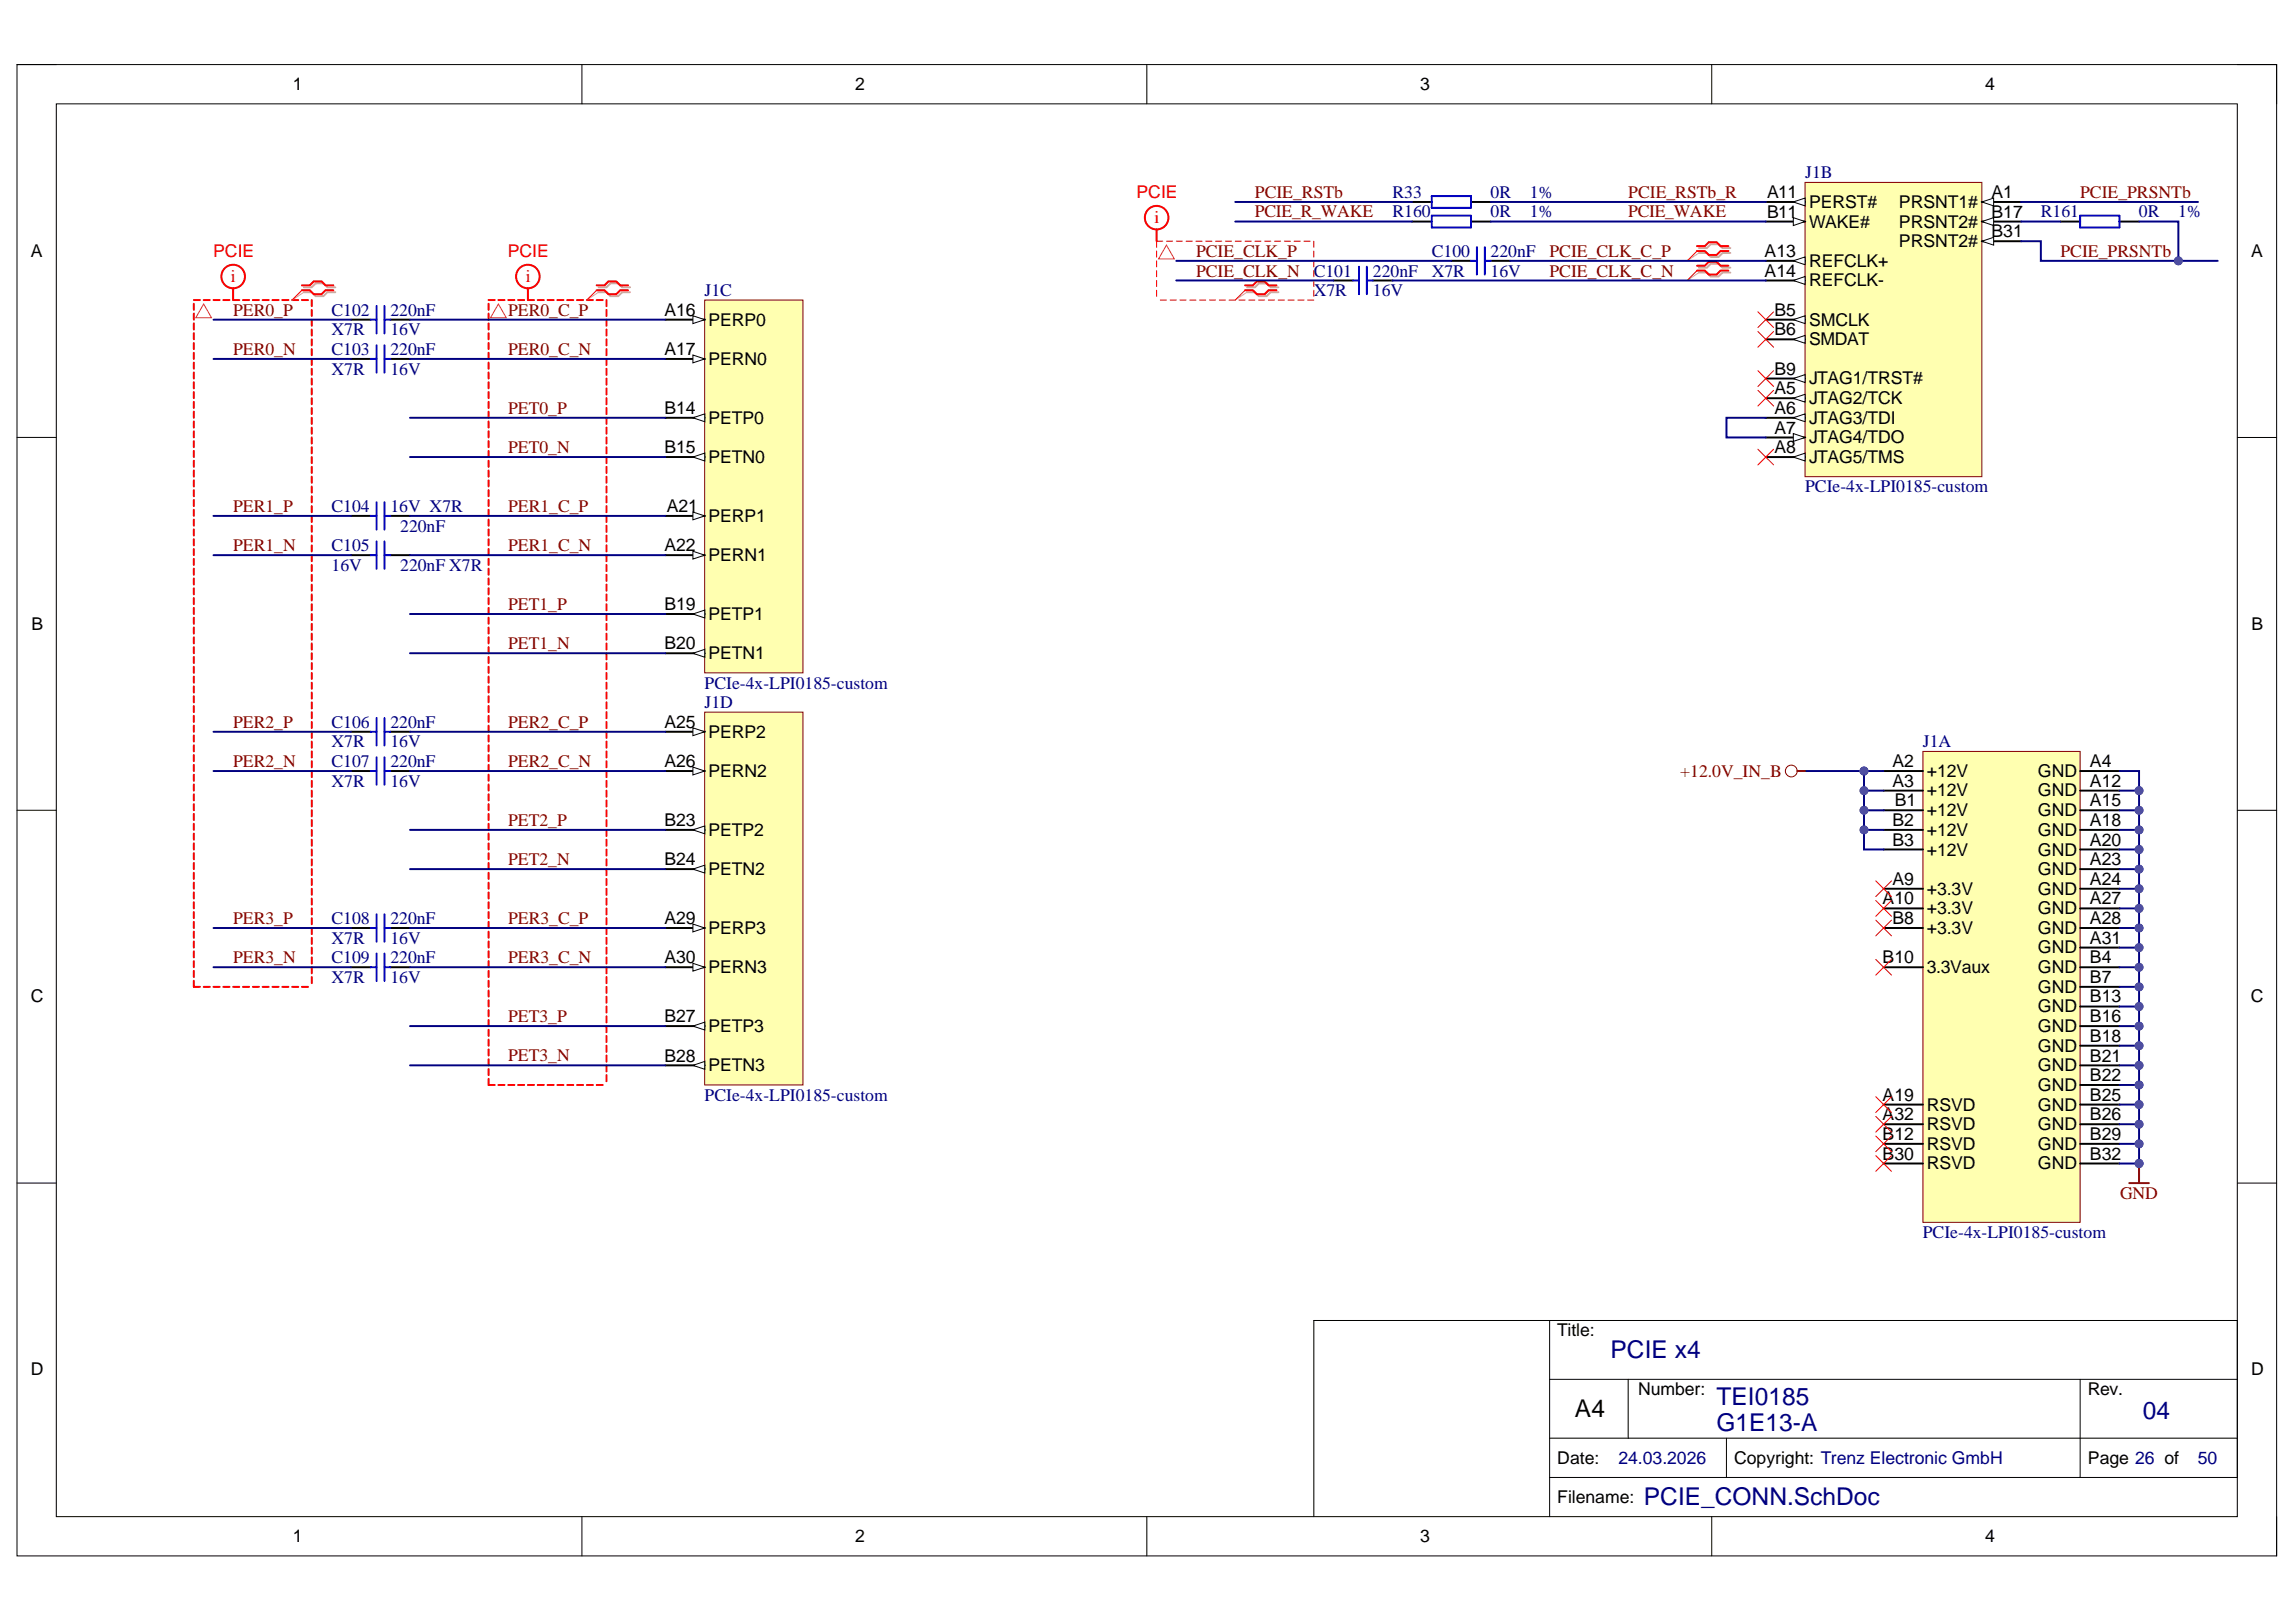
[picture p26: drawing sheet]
<svg xmlns="http://www.w3.org/2000/svg" width="297mm" height="210mm" viewBox="0 0 297 210" stroke-linecap="round" stroke-linejoin="round" font-family="sans-serif">
<defs><g id="words">
<g font-size="3.2" fill="#000080">
<text x="208.4" y="175.8">PCIE x4</text>
<text x="222.1" y="185.2">G1E13-A</text>
<text x="222.1" y="181.9">TEI0185</text>
<text x="277.2" y="183.6">04</text>
<text x="212.7" y="194.8">PCIE_CONN.SchDoc</text>
</g>
<text font-size="3.2" x="203.8" y="183.4">A4</text>
<g font-size="2.3">
<text x="37.9" y="11.7">1</text>
<text x="110.7" y="11.7">2</text>
<text x="183.8" y="11.7">3</text>
<text x="256.8" y="11.7">4</text>
<text x="228.6" y="25.7">A11</text>
<text x="228.6" y="28.2">B11</text>
<text x="234" y="26.9">PERST#</text>
<text x="234" y="29.5">WAKE#</text>
<text x="245.7" y="26.9">PRSNT1#</text>
<text x="245.7" y="29.5">PRSNT2#</text>
<text x="257.6" y="25.7">A1</text>
<text x="257.6" y="28.2">B17</text>
<text x="4" y="33.3">A</text>
<text x="228.3" y="33.3">A13</text>
<text x="228.3" y="35.8">A14</text>
<text x="234" y="34.5">REFCLK+</text>
<text x="245.7" y="32">PRSNT2#</text>
<text x="257.6" y="30.7">B31</text>
<text x="291.2" y="33.3">A</text>
<text x="86" y="40.9">A16</text>
<text x="229.6" y="40.9">B5</text>
<text x="234" y="37.1">REFCLK-</text>
<text x="86" y="45.9">A17</text>
<text x="91.7" y="42.1">PERP0</text>
<text x="91.7" y="47.2">PERN0</text>
<text x="229.6" y="43.4">B6</text>
<text x="234" y="42.1">SMCLK</text>
<text x="234" y="44.7">SMDAT</text>
<text x="86" y="53.6">B14</text>
<text x="229.6" y="51">A5</text>
<text x="229.6" y="53.6">A6</text>
<text x="229.6" y="48.5">B9</text>
<text x="234" y="52.3">JTAG2/TCK</text>
<text x="234" y="49.7">JTAG1/TRST#</text>
<text x="86" y="58.7">B15</text>
<text x="91.7" y="54.8">PETP0</text>
<text x="91.7" y="59.9">PETN0</text>
<text x="229.6" y="56.1">A7</text>
<text x="229.6" y="58.7">A8</text>
<text x="234" y="54.8">JTAG3/TDI</text>
<text x="234" y="57.4">JTAG4/TDO</text>
<text x="234" y="59.9">JTAG5/TMS</text>
<text x="86" y="71.3">A22</text>
<text x="86.2" y="66.3">A21</text>
<text x="91.7" y="67.5">PERP1</text>
<text x="91.7" y="72.6">PERN1</text>
<text x="4.1" y="81.5">B</text>
<text x="86" y="79">B19</text>
<text x="91.7" y="80.2">PETP1</text>
<text x="291.3" y="81.5">B</text>
<text x="86" y="84">B20</text>
<text x="91.7" y="85.3">PETN1</text>
<text x="86" y="94.2">A25</text>
<text x="91.7" y="95.5">PERP2</text>
<text x="86" y="99.3">A26</text>
<text x="91.7" y="100.5">PERN2</text>
<text x="244.8" y="99.3">A2</text>
<text x="244.8" y="101.8">A3</text>
<text x="249.3" y="100.5">+12V</text>
<text x="263.7" y="100.5">GND</text>
<text x="270.4" y="99.3">A4</text>
<text x="270.4" y="101.8">A12</text>
<text x="86" y="106.9">B23</text>
<text x="244.8" y="106.9">B2</text>
<text x="245.1" y="104.3">B1</text>
<text x="249.3" y="103.1">+12V</text>
<text x="249.3" y="105.6">+12V</text>
<text x="263.7" y="103.1">GND</text>
<text x="263.7" y="105.6">GND</text>
<text x="270.4" y="104.3">A15</text>
<text x="270.4" y="106.9">A18</text>
<text x="86" y="112">B24</text>
<text x="91.7" y="108.2">PETP2</text>
<text x="91.7" y="113.2">PETN2</text>
<text x="244.8" y="109.4">B3</text>
<text x="249.3" y="108.2">+12V</text>
<text x="249.3" y="110.7">+12V</text>
<text x="263.7" y="108.2">GND</text>
<text x="263.7" y="110.7">GND</text>
<text x="263.7" y="113.2">GND</text>
<text x="270.4" y="109.4">A20</text>
<text x="270.4" y="112">A23</text>
<text x="86" y="119.6">A29</text>
<text x="243.6" y="117.1">A10</text>
<text x="244.8" y="114.5">A9</text>
<text x="244.8" y="119.6">B8</text>
<text x="249.3" y="115.8">+3.3V</text>
<text x="249.3" y="118.3">+3.3V</text>
<text x="263.7" y="115.8">GND</text>
<text x="263.7" y="118.3">GND</text>
<text x="270.4" y="114.5">A24</text>
<text x="270.4" y="117.1">A27</text>
<text x="270.4" y="119.6">A28</text>
<text x="86" y="124.7">A30</text>
<text x="91.7" y="120.9">PERP3</text>
<text x="91.7" y="125.9">PERN3</text>
<text x="243.6" y="124.7">B10</text>
<text x="249.3" y="120.9">+3.3V</text>
<text x="249.3" y="125.9">3.3Vaux</text>
<text x="263.7" y="125.9">GND</text>
<text x="263.7" y="120.9">GND</text>
<text x="263.7" y="123.4">GND</text>
<text x="270.4" y="124.7">B4</text>
<text x="270.4" y="122.1">A31</text>
<text x="4" y="129.7">C</text>
<text x="263.7" y="128.5">GND</text>
<text x="263.7" y="131">GND</text>
<text x="270.4" y="127.2">B7</text>
<text x="270.4" y="129.7">B13</text>
<text x="291.2" y="129.7">C</text>
<text x="86" y="132.3">B27</text>
<text x="86" y="137.4">B28</text>
<text x="91.7" y="133.6">PETP3</text>
<text x="263.7" y="133.6">GND</text>
<text x="263.7" y="136.1">GND</text>
<text x="270.4" y="132.3">B16</text>
<text x="270.4" y="134.8">B18</text>
<text x="270.4" y="137.4">B21</text>
<text x="91.7" y="138.6">PETN3</text>
<text x="243.6" y="142.4">A19</text>
<text x="249.3" y="143.7">RSVD</text>
<text x="263.7" y="138.6">GND</text>
<text x="263.7" y="141.2">GND</text>
<text x="263.7" y="143.7">GND</text>
<text x="270.4" y="139.9">B22</text>
<text x="270.4" y="142.4">B25</text>
<text x="243.6" y="147.5">B12</text>
<text x="243.6" y="145">A32</text>
<text x="249.3" y="148.8">RSVD</text>
<text x="249.3" y="146.2">RSVD</text>
<text x="263.7" y="146.2">GND</text>
<text x="263.7" y="148.8">GND</text>
<text x="270.4" y="145">B26</text>
<text x="270.4" y="147.5">B29</text>
<text x="243.6" y="150.1">B30</text>
<text x="249.3" y="151.3">RSVD</text>
<text x="263.7" y="151.3">GND</text>
<text x="270.4" y="150.1">B32</text>
<text x="201.5" y="172.9">Title:</text>
<text x="4" y="178">D</text>
<text x="291.2" y="178">D</text>
<text x="211.9" y="180.5">Number:</text>
<text x="270.1" y="180.5">Rev.</text>
<text x="201.5" y="189.4">Date:</text>
<text x="224.4" y="189.4">Copyright: Trenz Electronic GmbH</text>
<text x="270.1" y="189.4">Page 26 of</text>
<text x="201.5" y="194.5">Filename:</text>
<text x="37.9" y="199.6">1</text>
<text x="110.7" y="199.6">2</text>
<text x="183.8" y="199.6">3</text>
<text x="256.8" y="199.6">4</text>
</g>
<g font-size="2.3" fill="#000080">
<text x="233.5" y="23.1">J1B</text>
<text x="180.2" y="25.6">R33</text>
<text x="180.2" y="28.1">R160</text>
<text x="192.8" y="25.6">0R</text>
<text x="192.8" y="28.1">0R</text>
<text x="197.9" y="25.6">1%</text>
<text x="197.9" y="28.1">1%</text>
<text x="264" y="28.1">R161</text>
<text x="276.7" y="28.1">0R</text>
<text x="281.8" y="28.1">1%</text>
<text x="170" y="35.8">C101</text>
<text x="177.6" y="35.8">220nF</text>
<text x="185.2" y="35.8">X7R</text>
<text x="185.2" y="33.2">C100</text>
<text x="192.8" y="35.8">16V</text>
<text x="192.8" y="33.2">220nF</text>
<text x="42.9" y="40.9">C102</text>
<text x="50.5" y="40.9">220nF</text>
<text x="91.2" y="38.3">J1C</text>
<text x="170" y="38.3">X7R</text>
<text x="177.6" y="38.3">16V</text>
<text x="42.9" y="45.9">C103</text>
<text x="42.9" y="43.4">X7R</text>
<text x="50.5" y="45.9">220nF</text>
<text x="50.5" y="43.4">16V</text>
<text x="42.9" y="48.5">X7R</text>
<text x="50.5" y="48.5">16V</text>
<text x="233.5" y="63.7">PCIe-4x-LPI0185-custom</text>
<text x="42.9" y="71.3">C105</text>
<text x="42.9" y="66.3">C104</text>
<text x="50.5" y="66.3">16V X7R</text>
<text x="51.8" y="68.8">220nF</text>
<text x="42.9" y="73.9">16V</text>
<text x="51.8" y="73.9">220nF X7R</text>
<text x="91.2" y="89.1">PCIe-4x-LPI0185-custom</text>
<text x="42.9" y="94.2">C106</text>
<text x="50.5" y="94.2">220nF</text>
<text x="91.2" y="91.7">J1D</text>
<text x="42.9" y="101.8">X7R</text>
<text x="42.9" y="99.3">C107</text>
<text x="42.9" y="96.7">X7R</text>
<text x="50.5" y="101.8">16V</text>
<text x="50.5" y="99.3">220nF</text>
<text x="50.5" y="96.7">16V</text>
<text x="248.8" y="96.7">J1A</text>
<text x="42.9" y="119.6">C108</text>
<text x="50.5" y="119.6">220nF</text>
<text x="42.9" y="124.7">C109</text>
<text x="42.9" y="122.1">X7R</text>
<text x="50.5" y="124.7">220nF</text>
<text x="50.5" y="122.1">16V</text>
<text x="42.9" y="127.2">X7R</text>
<text x="50.5" y="127.2">16V</text>
<text x="91.2" y="142.4">PCIe-4x-LPI0185-custom</text>
<text x="248.8" y="160.2">PCIe-4x-LPI0185-custom</text>
<text x="209.4" y="189.4">24.03.2026</text>
<text x="284.3" y="189.4">50</text>
</g>
<g font-size="2.3" fill="#f00">
<text x="147" y="25.7">PCIE</text>
<text x="149.4" y="28.9">i</text>
<text x="27.6" y="33.3">PCIE</text>
<text x="65.7" y="33.3">PCIE</text>
<text x="29.9" y="36.6">i</text>
<text x="68" y="36.6">i</text>
</g>
<g font-size="2.3" fill="#800000">
<text x="162.3" y="25.6">PCIE_RSTb</text>
<text x="162.3" y="28.1">PCIE_R_WAKE</text>
<text x="210.7" y="25.6">PCIE_RSTb_R</text>
<text x="210.7" y="28.1">PCIE_WAKE</text>
<text x="269.1" y="25.6">PCIE_PRSNTb</text>
<text x="154.7" y="33.2">PCIE_CLK_P</text>
<text x="154.7" y="35.8">PCIE_CLK_N</text>
<text x="200.5" y="33.2">PCIE_CLK_C_P</text>
<text x="200.5" y="35.8">PCIE_CLK_C_N</text>
<text x="266.6" y="33.2">PCIE_PRSNTb</text>
<text x="30.2" y="40.9">PER0_P</text>
<text x="65.7" y="40.9">PER0_C_P</text>
<text x="30.2" y="45.9">PER0_N</text>
<text x="65.7" y="45.9">PER0_C_N</text>
<text x="65.7" y="53.5">PET0_P</text>
<text x="65.7" y="58.6">PET0_N</text>
<text x="30.2" y="66.3">PER1_P</text>
<text x="30.2" y="71.3">PER1_N</text>
<text x="65.7" y="66.3">PER1_C_P</text>
<text x="65.7" y="71.3">PER1_C_N</text>
<text x="65.7" y="78.9">PET1_P</text>
<text x="65.7" y="84">PET1_N</text>
<text x="30.2" y="94.2">PER2_P</text>
<text x="65.7" y="94.2">PER2_C_P</text>
<text x="30.2" y="99.3">PER2_N</text>
<text x="65.7" y="99.3">PER2_C_N</text>
<text x="217.4" y="100.5">+12.0V_IN_B</text>
<text x="65.7" y="106.9">PET2_P</text>
<text x="65.7" y="111.9">PET2_N</text>
<text x="30.2" y="119.6">PER3_P</text>
<text x="65.7" y="119.6">PER3_C_P</text>
<text x="30.2" y="124.7">PER3_N</text>
<text x="65.7" y="124.7">PER3_C_N</text>
<text x="65.7" y="132.3">PET3_P</text>
<text x="65.7" y="137.3">PET3_N</text>
<text x="274.3" y="155.1">GND</text>
</g>
</g></defs>
<path d="M2.2 8.4h292.3v193h-292.3z" fill="none" stroke="#000" stroke-width=".13"/>
<path d="M7.3 13.4h282.1v182.9h-282.1z" fill-rule="evenodd" fill="#fff"/>
<g fill="none" stroke="#000" stroke-width=".13">
<path d="M2.2 8.4h5.1M7.3 13.4h282.1v182.9h-282.1zM75.3 8.4v5M148.4 8.4v5M221.4 8.4v5M289.4 8.4h5.1v5M2.2 56.6h5.1M289.4 56.6h5.1M2.2 104.9h5.1M289.4 104.9h5.1M2.2 153.1h5.1M289.4 153.1h5.1"/>
<path d="M200.5 170.9v25.4M200.5 178.5h88.9M210.6 178.5v7.6M269.1 178.5v12.7M75.3 196.3v5.1M148.4 196.3v5.1M200.5 191.2h88.9v-20.3h-119.4v25.4M200.5 186.1h88.9M221.4 196.3v5.1M223.4 186.1v5.1M294.5 196.3v5.1"/>
</g>
<path d="M275.5 153.1h2.5M276.7 150.6v2.5" fill="none" stroke="#800000" stroke-width=".25"/>
<circle cx="276.7" cy="150.6" r=".51" fill="#4c4c94"/>
<circle cx="276.7" cy="150.6" r=".51" fill="none" stroke="#4c4c94" stroke-width=".13"/>
<g fill="none" stroke="#000" stroke-width=".25">
<path d="M172.5 36.3h2.6M177.6 36.3h2.5M182.7 26.1h2.5M187.8 33.8h2.5M190.3 26.1h2.6M192.9 33.8h2.5M45.4 46.4h2.6M45.4 41.4h2.6M50.5 46.4h2.5M50.5 41.4h2.5M45.4 71.8h2.6M45.4 66.8h2.6"/>
<path d="M50.5 71.8h2.5M50.5 66.8h2.5M45.4 99.8h2.6M45.4 94.7h2.6M50.5 99.8h2.5M50.5 94.7h2.5M45.4 125.2h2.6M45.4 120.1h2.6M50.5 125.2h2.5M50.5 120.1h2.5"/>
</g>
<g fill="none" stroke="#00f" stroke-width=".25">
<path d="M48.7 39.6v3.5M49.7 39.6v3.5M175.1 36.3h.7M175.8 34.5v3.6M176.8 34.5v3.6M176.8 36.3h.8M185.2 25.4h5.1v1.5h-5.1zM190.3 33.8h.8M191.1 32v3.5M192.1 32v3.5M192.1 33.8h.8M48 46.4h.7"/>
<path d="M48 41.4h.7M48.7 44.7v3.5M49.7 44.7v3.5M49.7 46.4h.8M49.7 41.4h.8M48 71.8h.7M48 66.8h.7M48.7 65v3.5M48.7 70.1v3.5M49.7 65v3.5M49.7 70.1v3.5M49.7 71.8h.8"/>
<path d="M49.7 66.8h.8M48 99.8h.7M48 94.7h.7M48.7 92.9v3.6M48.7 98v3.6M49.7 92.9v3.6M49.7 98v3.6M49.7 99.8h.8M49.7 94.7h.8M48.7 118.3v3.6M49.7 118.3v3.6M48 125.2h.7"/>
<path d="M48 120.1h.7M48.7 123.4v3.5M49.7 123.4v3.5M49.7 125.2h.8M49.7 120.1h.8"/>
</g>
<g fill="none" stroke="#f00" stroke-width=".25">
<path d="M25.1 39.3v.8M25.1 38.8h.8M26.4 38.8h.7M27.6 38.8h.8M28.9 38.8h.8M30.2 37.3v1.5h.8M31.4 38.8h.8M32.7 38.8h.8M34 38.8h.8M35.2 38.8h.8M36.5 38.8h.8M37.8 38.8h.8"/>
<path d="M39.1 38.8h.8M40.3 38.8v.8M25.1 40.6v.8M25.1 41.8v.8M25.1 43.1v.8M25.1 44.4v.8M25.1 45.7v.7M25.1 46.9v.8M25.1 48.2v.8M25.1 49.5v.8M25.1 50.7v.8M25.1 52v.8"/>
<path d="M25.1 53.3v.8M25.1 54.5v.8M25.1 55.8v.8M25.1 57.1v.8M25.1 58.4v.7M25.1 59.6v.8M40.3 40.1v.8M40.3 41.4v.8M40.3 42.6v.8M40.3 43.9v.8M40.3 45.2v.8M40.3 46.4v.8"/>
<path d="M40.3 47.7v.8M40.3 49v.8M40.3 50.3v.8M40.3 51.5v.8M40.3 52.8v.8M40.3 54.1v.8M40.3 55.3v.8M40.3 56.6v.8M40.3 57.9v.8M40.3 59.1v.8M25.1 60.9v.8M25.1 62.2v.8"/>
<path d="M25.1 63.4v.8M25.1 64.7v.8M25.1 66v.8M25.1 67.2v.8M25.1 68.5v.8M25.1 69.8v.8M25.1 71v.8M25.1 72.3v.8M25.1 73.6v.8M25.1 74.9v.8M25.1 76.1v.8M25.1 77.4v.8"/>
<path d="M25.1 78.7v.8M25.1 79.9v.8M40.3 60.4v.8M40.3 61.7v.8M40.3 63v.7M40.3 64.2v.8M40.3 65.5v.8M40.3 66.8v.8M40.3 68v.8M40.3 69.3v.8M40.3 70.6v.8M40.3 71.8v.8"/>
<path d="M40.3 73.1v.8M40.3 74.4v.8M40.3 75.7v.7M40.3 76.9v.8M40.3 78.2v.8M40.3 79.5v.8M25.1 81.2v.8M25.1 82.5v.8M25.1 83.7v.8M25.1 85v.8M25.1 86.3v.8M25.1 87.6v.7"/>
<path d="M25.1 88.8v.8M25.1 90.1v.8M25.1 91.4v.8M25.1 92.6v.8M25.1 93.9v.8M25.1 95.2v.8M25.1 96.4v.8M25.1 97.7v.8M25.1 99v.8M40.3 80.7v.8M40.3 82v.8M40.3 83.3v.8"/>
<path d="M40.3 84.5v.8M40.3 85.8v.8M40.3 87.1v.8M40.3 88.3v.8M40.3 89.6v.8M40.3 90.9v.8M40.3 92.2v.7M40.3 93.4v.8M40.3 94.7v.8M40.3 96v.8M40.3 97.2v.8M40.3 98.5v.8"/>
<path d="M40.3 99.8v.8M25.1 100.3v.7M25.1 101.5v.8M25.1 102.8v.8M25.1 104.1v.8M25.1 105.3v.8M25.1 106.6v.8M25.1 107.9v.8M25.1 109.1v.8M25.1 110.4v.8M25.1 111.7v.8M25.1 112.9v.8"/>
<path d="M25.1 114.2v.8M25.1 115.5v.8M25.1 116.8v.8M25.1 118v.8M25.1 119.3v.8M40.3 101v.8M40.3 102.3v.8M40.3 103.6v.8M40.3 104.9v.7M40.3 106.1v.8M40.3 107.4v.8M40.3 108.7v.8"/>
<path d="M40.3 109.9v.8M40.3 111.2v.8M40.3 112.5v.8M40.3 113.7v.8M40.3 115v.8M40.3 116.3v.8M40.3 117.6v.7M40.3 118.8v.8M25.1 120.6v.8M25.1 121.8v.8M25.1 123.1v.8M25.1 124.4v.8"/>
<path d="M25.1 125.6v.8M25.1 126.9v.8h.8M26.4 127.7h.7M27.6 127.7h.8M28.9 127.7h.8M30.2 127.7h.8M31.4 127.7h.8M32.7 127.7h.8M34 127.7h.8M35.2 127.7h.8M36.5 127.7h.8M37.8 127.7h.8"/>
<path d="M39.1 127.7h.8M40.3 120.1v.8M40.3 121.4v.8M40.3 122.6v.8M40.3 123.9v.8M40.3 125.2v.8M40.3 126.4v.8"/>
<circle cx="30.2" cy="35.8" r="1.52"/>
</g>
<path d="M26.4 39.3l1 1.8h-2.1z" fill="none" stroke="#f33" stroke-width=".13"/>
<path d="M248.8 97.2h20.3v61h-20.3z" fill-rule="evenodd" fill="#ffffb0"/>
<path d="M248.8 97.2h20.3v61h-20.3z" fill="none" stroke="#800000" stroke-width=".13"/>
<g fill="none" stroke="#000" stroke-width=".25">
<path d="M243.7 99.8h5.1M269.1 99.8h5.1M243.7 102.3h5.1M243.7 115h5.1M243.7 117.6h5.1M243.7 104.9h5.1M243.7 107.4h5.1M243.7 109.9h5.1M269.1 102.3h5.1M269.1 115h5.1M269.1 117.6h5.1M269.1 104.9h5.1"/>
<path d="M269.1 107.4h5.1M269.1 109.9h5.1M269.1 112.5h5.1M243.7 125.2h5.1M243.7 120.1h5.1M269.1 125.2h5.1M269.1 127.7h5.1M269.1 120.1h5.1M269.1 130.3h5.1M269.1 132.8h5.1M269.1 135.3h5.1M269.1 137.9h5.1"/>
<path d="M269.1 122.6h5.1M243.7 148h5.1M243.7 142.9h5.1M243.7 145.5h5.1M243.7 150.6h5.1M269.1 148h5.1M269.1 140.4h5.1M269.1 142.9h5.1M269.1 145.5h5.1M269.1 150.6h5.1"/>
</g>
<path d="M233.5 23.6h22.9v38.1h-22.9z" fill-rule="evenodd" fill="#ffffb0"/>
<path d="M233.5 23.6h22.9v38.1h-22.9z" fill="none" stroke="#800000" stroke-width=".13"/>
<path d="M256.4 26.1h5.1" fill="none" stroke="#000" stroke-width=".25"/>
<path d="M256.4 26.1l1.5-.5v1z" fill="#f8fcff"/>
<path d="M256.4 26.1l1.5-.5v1z" fill="none" stroke="#000" stroke-width=".13"/>
<path d="M228.4 26.1h5.1" fill="none" stroke="#000" stroke-width=".25"/>
<path d="M232 26.1l1.5-.5v1z" fill="#f8fcff"/>
<path d="M232 26.1l1.5-.5v1z" fill="none" stroke="#000" stroke-width=".13"/>
<path d="M228.4 41.4h5.1" fill="none" stroke="#000" stroke-width=".25"/>
<path d="M232 41.4l1.5-.5v1z" fill="#f8fcff"/>
<path d="M232 41.4l1.5-.5v1z" fill="none" stroke="#000" stroke-width=".13"/>
<path d="M228.4 43.9h5.1" fill="none" stroke="#000" stroke-width=".25"/>
<path d="M232 43.9l1.5-.5v1z" fill="#f8fcff"/>
<path d="M232 43.9l1.5-.5v1z" fill="none" stroke="#000" stroke-width=".13"/>
<path d="M228.4 28.7h5.1" fill="none" stroke="#000" stroke-width=".25"/>
<path d="M232 28.2l1.5 .5-1.5 .5z" fill="#f8fcff"/>
<path d="M232 28.2l1.5 .5-1.5 .5z" fill="none" stroke="#000" stroke-width=".13"/>
<path d="M256.4 28.7h5.1" fill="none" stroke="#000" stroke-width=".25"/>
<path d="M256.4 28.7l1.5-.5v1z" fill="#f8fcff"/>
<path d="M256.4 28.7l1.5-.5v1z" fill="none" stroke="#000" stroke-width=".13"/>
<path d="M256.4 31.2h5.1" fill="none" stroke="#000" stroke-width=".25"/>
<path d="M256.4 31.2l1.5-.5v1z" fill="#f8fcff"/>
<path d="M256.4 31.2l1.5-.5v1z" fill="none" stroke="#000" stroke-width=".13"/>
<path d="M228.4 33.8h5.1" fill="none" stroke="#000" stroke-width=".25"/>
<path d="M232 33.8l1.5-.6v1.1z" fill="#f8fcff"/>
<path d="M232 33.8l1.5-.6v1.1z" fill="none" stroke="#000" stroke-width=".13"/>
<path d="M228.4 36.3h5.1" fill="none" stroke="#000" stroke-width=".25"/>
<path d="M232 36.3l1.5-.5v1z" fill="#f8fcff"/>
<path d="M232 36.3l1.5-.5v1z" fill="none" stroke="#000" stroke-width=".13"/>
<path d="M228.4 51.5h5.1" fill="none" stroke="#000" stroke-width=".25"/>
<path d="M232 51.5l1.5-.5v1z" fill="#f8fcff"/>
<path d="M232 51.5l1.5-.5v1z" fill="none" stroke="#000" stroke-width=".13"/>
<path d="M228.4 54.1h5.1" fill="none" stroke="#000" stroke-width=".25"/>
<path d="M232 54.1l1.5-.5v1z" fill="#f8fcff"/>
<path d="M232 54.1l1.5-.5v1z" fill="none" stroke="#000" stroke-width=".13"/>
<path d="M228.4 56.6h5.1" fill="none" stroke="#000" stroke-width=".25"/>
<path d="M232 56.1l1.5 .5-1.5 .5z" fill="#f8fcff"/>
<path d="M232 56.1l1.5 .5-1.5 .5z" fill="none" stroke="#000" stroke-width=".13"/>
<path d="M228.4 59.1h5.1" fill="none" stroke="#000" stroke-width=".25"/>
<path d="M232 59.1l1.5-.5v1.1z" fill="#f8fcff"/>
<path d="M232 59.1l1.5-.5v1.1z" fill="none" stroke="#000" stroke-width=".13"/>
<path d="M228.4 49h5.1" fill="none" stroke="#000" stroke-width=".25"/>
<path d="M232 49l1.5-.5v1z" fill="#f8fcff"/>
<path d="M232 49l1.5-.5v1z" fill="none" stroke="#000" stroke-width=".13"/>
<path d="M91.2 38.8h12.7v48.3h-12.7z" fill-rule="evenodd" fill="#ffffb0"/>
<path d="M91.2 38.8h12.7v48.3h-12.7z" fill="none" stroke="#800000" stroke-width=".13"/>
<path d="M86.1 54.1h5.1" fill="none" stroke="#000" stroke-width=".25"/>
<path d="M89.6 54.1l1.6-.5v1z" fill="#f8fcff"/>
<path d="M89.6 54.1l1.6-.5v1z" fill="none" stroke="#000" stroke-width=".13"/>
<path d="M86.1 59.1h5.1" fill="none" stroke="#000" stroke-width=".25"/>
<path d="M89.6 59.1l1.6-.5v1.1z" fill="#f8fcff"/>
<path d="M89.6 59.1l1.6-.5v1.1z" fill="none" stroke="#000" stroke-width=".13"/>
<path d="M86.1 79.5h5.1" fill="none" stroke="#000" stroke-width=".25"/>
<path d="M89.6 79.5l1.6-.5v1z" fill="#f8fcff"/>
<path d="M89.6 79.5l1.6-.5v1z" fill="none" stroke="#000" stroke-width=".13"/>
<path d="M86.1 84.5h5.1" fill="none" stroke="#000" stroke-width=".25"/>
<path d="M89.6 84.5l1.6-.5v1z" fill="#f8fcff"/>
<path d="M89.6 84.5l1.6-.5v1z" fill="none" stroke="#000" stroke-width=".13"/>
<path d="M86.1 41.4h5.1" fill="none" stroke="#000" stroke-width=".25"/>
<path d="M89.6 40.9l1.6 .5-1.6 .5z" fill="#f8fcff"/>
<path d="M89.6 40.9l1.6 .5-1.6 .5z" fill="none" stroke="#000" stroke-width=".13"/>
<path d="M86.1 46.5h5.1" fill="none" stroke="#000" stroke-width=".25"/>
<path d="M89.6 45.9l1.6 .6-1.6 .5z" fill="#f8fcff"/>
<path d="M89.6 45.9l1.6 .6-1.6 .5z" fill="none" stroke="#000" stroke-width=".13"/>
<path d="M86.1 66.8h5.1" fill="none" stroke="#000" stroke-width=".25"/>
<path d="M89.6 66.3l1.6 .5-1.6 .5z" fill="#f8fcff"/>
<path d="M89.6 66.3l1.6 .5-1.6 .5z" fill="none" stroke="#000" stroke-width=".13"/>
<path d="M86.1 71.8h5.1" fill="none" stroke="#000" stroke-width=".25"/>
<path d="M89.6 71.3l1.6 .5-1.6 .5z" fill="#f8fcff"/>
<path d="M89.6 71.3l1.6 .5-1.6 .5z" fill="none" stroke="#000" stroke-width=".13"/>
<path d="M91.2 92.2h12.7v48.2h-12.7z" fill-rule="evenodd" fill="#ffffb0"/>
<path d="M91.2 92.2h12.7v48.2h-12.7z" fill="none" stroke="#800000" stroke-width=".13"/>
<path d="M86.1 107.4h5.1" fill="none" stroke="#000" stroke-width=".25"/>
<path d="M89.6 107.4l1.6-.5v1z" fill="#f8fcff"/>
<path d="M89.6 107.4l1.6-.5v1z" fill="none" stroke="#000" stroke-width=".13"/>
<path d="M86.1 112.5h5.1" fill="none" stroke="#000" stroke-width=".25"/>
<path d="M89.6 112.5l1.6-.5v1z" fill="#f8fcff"/>
<path d="M89.6 112.5l1.6-.5v1z" fill="none" stroke="#000" stroke-width=".13"/>
<path d="M86.1 132.8h5.1" fill="none" stroke="#000" stroke-width=".25"/>
<path d="M89.6 132.8l1.6-.5v1z" fill="#f8fcff"/>
<path d="M89.6 132.8l1.6-.5v1z" fill="none" stroke="#000" stroke-width=".13"/>
<path d="M86.1 137.9h5.1" fill="none" stroke="#000" stroke-width=".25"/>
<path d="M89.6 137.9l1.6-.5v1z" fill="#f8fcff"/>
<path d="M89.6 137.9l1.6-.5v1z" fill="none" stroke="#000" stroke-width=".13"/>
<path d="M86.1 94.7h5.1" fill="none" stroke="#000" stroke-width=".25"/>
<path d="M89.6 94.2l1.6 .5-1.6 .5z" fill="#f8fcff"/>
<path d="M89.6 94.2l1.6 .5-1.6 .5z" fill="none" stroke="#000" stroke-width=".13"/>
<path d="M86.1 99.8h5.1" fill="none" stroke="#000" stroke-width=".25"/>
<path d="M89.6 99.3l1.6 .5-1.6 .5z" fill="#f8fcff"/>
<path d="M89.6 99.3l1.6 .5-1.6 .5z" fill="none" stroke="#000" stroke-width=".13"/>
<path d="M86.1 120.1h5.1" fill="none" stroke="#000" stroke-width=".25"/>
<path d="M89.6 119.6l1.6 .5-1.6 .5z" fill="#f8fcff"/>
<path d="M89.6 119.6l1.6 .5-1.6 .5z" fill="none" stroke="#000" stroke-width=".13"/>
<path d="M86.1 125.2h5.1" fill="none" stroke="#000" stroke-width=".25"/>
<path d="M89.6 124.7l1.6 .5-1.6 .5z" fill="#f8fcff"/>
<path d="M89.6 124.7l1.6 .5-1.6 .5z" fill="none" stroke="#000" stroke-width=".13"/>
<g fill="none" stroke="#f00" stroke-width=".13">
<path d="M39.1 37.6l-1.3 1.2M77.2 37.6l-1.3 1.2M149.6 32.5v.8M149.6 33.8v.7M149.6 35v.8M149.6 36.3v.8M149.6 37.6v.8M150.1 38.8h.8M150.4 31.2h-.8v.8M150.9 31.2h.8M151.4 38.8h.8M152.2 31.2h.8"/>
<path d="M152.7 38.8h.7M153.4 31.2h.8M153.9 38.8h.8M154.7 31.2h.8M155.2 38.8h.8M156 31.2h.8M156.5 38.8h.8M157.3 31.2h.8M157.7 38.8h.8M158.5 31.2h.8M159.8 31.2h.8M160.3 38.8h.8"/>
<path d="M161.1 31.2h.8M161.1 37.6l-1.3 1.2h-.8M161.6 38.8h.7M162.3 31.2h.8M162.8 38.8h.8M163.6 31.2h.8M164.1 38.8h.8M164.9 31.2h.8M165.4 38.8h.8M166.2 31.2h.8M166.6 38.8h.8M167.4 31.2h.8"/>
<path d="M167.9 38.8h.8M168.7 31.2h.8M169.2 38.8h.8M170 31.2v.8M170 32.5v.8M170 33.8v.7M170 35v.8M170 36.3v.8M170 37.6v.8M219.5 35l-1.2 1.3M219.5 32.5l-1.2 1.3M227.4 48l2.1 2"/>
<path d="M227.4 58.1l2.1 2.1M227.4 50.5l2.1 2M227.4 40.4l2.1 2M227.4 42.9l2.1 2M229.5 48l-2.1 2M229.5 58.1l-2.1 2.1M229.5 50.5l-2.1 2M229.5 40.4l-2.1 2M229.5 42.9l-2.1 2M242.7 119.1l2 2M242.7 116.5l2 2.1M242.7 114l2 2"/>
<path d="M244.7 119.1l-2 2M244.7 116.5l-2 2.1M244.7 114l-2 2M242.7 124.2l2 2M244.7 124.2l-2 2M242.7 149.5l2 2.1M242.7 147l2 2M242.7 144.5l2 2M242.7 141.9l2 2.1M244.7 149.5l-2 2.1M244.7 147l-2 2M244.7 144.5l-2 2"/>
<path d="M244.7 141.9l-2 2.1"/>
</g>
<g fill="none" stroke="#f00" stroke-width=".25">
<path d="M39.1 36.9h1l.5-.5h1l.5 .5h1M39.1 37.6h1l.5 .5h1l.5-.5h1M63.2 39.3v.8M63.2 38.8h.8M64.5 38.8h.8M65.7 38.8h.8M67 38.8h.8M68.3 37.3v1.5h.8M69.6 38.8h.8M70.8 38.8h.8M72.1 38.8h.8M73.4 38.8h.8"/>
<path d="M74.6 38.8h.8M75.9 38.8h.8M77.2 36.9h1l.5-.5h1l.5 .5h1.1M77.2 37.6h1l.5 .5h1l.5-.5h1.1M77.2 38.8h.8M78.5 38.8v.8M149.6 29.7v1.5M161.1 36.9h1l.5-.5h1l.5 .5h1M161.1 37.6h1l.5 .5h1l.5-.5h1M219.5 34.4h1.1l.5-.5h1l.5 .5h1M219.5 35h1.1l.5 .5h1l.5-.5h1M219.5 31.9h1.1l.5-.6h1l.5 .6h1"/>
<path d="M219.5 32.5h1.1l.5 .5h1l.5-.5h1M63.2 40.6v.8M63.2 41.8v.8M63.2 43.1v.8M63.2 44.4v.8M63.2 45.7v.7M63.2 46.9v.8M63.2 48.2v.8M63.2 49.5v.8M63.2 50.7v.8M63.2 52v.8M63.2 53.3v.8"/>
<path d="M63.2 54.5v.8M63.2 55.8v.8M63.2 57.1v.8M63.2 58.4v.7M63.2 59.6v.8M78.5 40.1v.8M78.5 41.4v.8M78.5 42.6v.8M78.5 43.9v.8M78.5 45.2v.8M78.5 46.4v.8M78.5 47.7v.8"/>
<path d="M78.5 49v.8M78.5 50.3v.8M78.5 51.5v.8M78.5 52.8v.8M78.5 54.1v.8M78.5 55.3v.8M78.5 56.6v.8M78.5 57.9v.8M78.5 59.1v.8M63.2 60.9v.8M63.2 62.2v.8M63.2 63.4v.8"/>
<path d="M63.2 64.7v.8M63.2 66v.8M63.2 67.2v.8M63.2 68.5v.8M63.2 69.8v.8M63.2 71v.8M63.2 72.3v.8M63.2 73.6v.8M63.2 74.9v.8M63.2 76.1v.8M63.2 77.4v.8M63.2 78.7v.8"/>
<path d="M63.2 79.9v.8M78.5 60.4v.8M78.5 61.7v.8M78.5 63v.7M78.5 64.2v.8M78.5 65.5v.8M78.5 66.8v.8M78.5 68v.8M78.5 69.3v.8M78.5 70.6v.8M78.5 71.8v.8M78.5 73.1v.8"/>
<path d="M78.5 74.4v.8M78.5 75.7v.7M78.5 76.9v.8M78.5 78.2v.8M78.5 79.5v.8M63.2 81.2v.8M63.2 82.5v.8M63.2 83.7v.8M63.2 85v.8M63.2 86.3v.8M63.2 87.6v.7M63.2 88.8v.8"/>
<path d="M63.2 90.1v.8M63.2 91.4v.8M63.2 92.6v.8M63.2 93.9v.8M63.2 95.2v.8M63.2 96.4v.8M63.2 97.7v.8M63.2 99v.8M78.5 80.7v.8M78.5 82v.8M78.5 83.3v.8M78.5 84.5v.8"/>
<path d="M78.5 85.8v.8M78.5 87.1v.8M78.5 88.3v.8M78.5 89.6v.8M78.5 90.9v.8M78.5 92.2v.7M78.5 93.4v.8M78.5 94.7v.8M78.5 96v.8M78.5 97.2v.8M78.5 98.5v.8M78.5 99.8v.8"/>
<path d="M63.2 100.3v.7M63.2 101.5v.8M63.2 102.8v.8M63.2 104.1v.8M63.2 105.3v.8M63.2 106.6v.8M63.2 107.9v.8M63.2 109.1v.8M63.2 110.4v.8M63.2 111.7v.8M63.2 112.9v.8M63.2 114.2v.8"/>
<path d="M63.2 115.5v.8M63.2 116.8v.8M63.2 118v.8M63.2 119.3v.8M78.5 101v.8M78.5 102.3v.8M78.5 103.6v.8M78.5 104.9v.7M78.5 106.1v.8M78.5 107.4v.8M78.5 108.7v.8M78.5 109.9v.8"/>
<path d="M78.5 111.2v.8M78.5 112.5v.8M78.5 113.7v.8M78.5 115v.8M78.5 116.3v.8M78.5 117.6v.7M78.5 118.8v.8M63.2 120.6v.8M63.2 121.8v.8M63.2 123.1v.8M63.2 124.4v.8M63.2 125.6v.8"/>
<path d="M63.2 126.9v.8M63.2 128.2v.8M63.2 129.5v.8M63.2 130.7v.8M63.2 132v.8M63.2 133.3v.8M63.2 134.5v.8M63.2 135.8v.8M63.2 137.1v.8M63.2 138.3v.8M63.2 139.6v.8h.8M78.5 120.1v.8"/>
<path d="M78.5 121.4v.8M78.5 122.6v.8M78.5 123.9v.8M78.5 125.2v.8M78.5 126.4v.8M78.5 127.7v.8M78.5 129v.8M78.5 130.3v.7M78.5 131.5v.8M78.5 132.8v.8M78.5 134.1v.8M78.5 135.3v.8"/>
<path d="M78.5 136.6v.8M78.5 137.9v.8M78.5 139.1v.8M64.5 140.4h.8M65.7 140.4h.8M67 140.4h.8M68.3 140.4h.8M69.6 140.4h.8M70.8 140.4h.8M72.1 140.4h.8M73.4 140.4h.8M74.6 140.4h.8"/>
<path d="M75.9 140.4h.8M77.2 140.4h.8"/>
<circle cx="68.3" cy="35.8" r="1.52"/>
<circle cx="149.6" cy="28.2" r="1.52"/>
</g>
<path d="M64.5 39.3l1 1.8h-2zM150.9 31.7l1 1.8h-2z" fill="none" stroke="#f33" stroke-width=".13"/>
<path d="M182.7 28.7h2.5M190.3 28.7h2.6M266.6 28.7h2.5M274.2 28.7h2.5" fill="none" stroke="#000" stroke-width=".25"/>
<path d="M185.2 27.9h5.1v1.5h-5.1zM269.1 27.9h5.1v1.5h-5.1z" fill="none" stroke="#00f" stroke-width=".25"/>
<path d="M39.3 37.2h1l.5-.5h1.1l.5 .5h1M39.3 37.8h1l.5 .5h1.1l.5-.5h1M77.4 37.2h1.1l.5-.5h1l.5 .5h1M77.4 37.8h1.1l.5 .5h1l.5-.5h1M161.3 37.2h1l.6-.5h1l.5 .5h1M161.3 37.8h1l.6 .5h1l.5-.5h1M219.8 34.6h1l.5-.5h1l.5 .5h1.1M219.8 35.3h1l.5 .5h1l.5-.5h1.1M219.8 32.1h1l.5-.5h1l.5 .5h1.1M219.8 32.7h1l.5 .5h1l.5-.5h1.1" fill="none" stroke="#d0a3a3" stroke-width=".25"/>
<path d="M39.3 37.8l-1.5 1M77.4 37.8l-1.5 1M161.3 37.8l-1.5 1M219.8 35.3l-1.5 1M219.8 32.7l-1.5 1.1" fill="none" stroke="#d0a3a3" stroke-width=".13"/>
<g fill="none" stroke="#000080" stroke-width=".25">
<path d="M152.2 36.3h20.3M159.8 26.1h22.9M192.9 26.1h35.5M261.5 26.1h22.9M27.6 41.4h17.8M27.6 46.4h17.8M53 41.4h33.1M53 46.4h33.1M53 54.1h33.1M53 59.1h33.1M228.4 54.1h-5v2.5h5M53 66.8h33.1"/>
<path d="M53 71.8h33.1M53 79.5h33.1M53 84.5h33.1M233.5 99.8h7.7"/>
</g>
<circle cx="241.2" cy="99.8" r=".51" fill="#4c4c94"/>
<circle cx="241.2" cy="99.8" r=".51" fill="none" stroke="#4c4c94" stroke-width=".13"/>
<g fill="none" stroke="#000080" stroke-width=".25">
<path d="M180.1 36.3h48.3M192.9 28.7h35.5M195.4 33.8h33M27.6 66.8h17.8M27.6 71.8h17.8M27.6 94.7h17.8M27.6 99.8h17.8M53 94.7h33.1M53 99.8h33.1M241.2 99.8h2.5M53 107.4h33.1M53 112.5h33.1"/>
<path d="M27.6 120.1h17.8M27.6 125.2h17.8M53 120.1h33.1M53 125.2h33.1M53 132.8h33.1M53 137.9h33.1"/>
</g>
<circle cx="241.2" cy="99.8" r=".51" fill="#4c4c94"/>
<circle cx="241.2" cy="99.8" r=".51" fill="none" stroke="#4c4c94" stroke-width=".13"/>
<path d="M241.2 102.3h2.5" fill="none" stroke="#000080" stroke-width=".25"/>
<circle cx="241.1" cy="102.3" r=".51" fill="#4c4c94"/>
<circle cx="241.1" cy="102.3" r=".51" fill="none" stroke="#4c4c94" stroke-width=".13"/>
<path d="M241.2 104.9h2.5" fill="none" stroke="#000080" stroke-width=".25"/>
<circle cx="241.1" cy="104.9" r=".51" fill="#4c4c94"/>
<circle cx="241.1" cy="104.9" r=".51" fill="none" stroke="#4c4c94" stroke-width=".13"/>
<path d="M241.2 107.4h2.5" fill="none" stroke="#000080" stroke-width=".25"/>
<circle cx="241.1" cy="107.4" r=".51" fill="#4c4c94"/>
<circle cx="241.1" cy="107.4" r=".51" fill="none" stroke="#4c4c94" stroke-width=".13"/>
<path d="M274.2 125.2h2.5" fill="none" stroke="#000080" stroke-width=".25"/>
<circle cx="276.7" cy="125.2" r=".51" fill="#4c4c94"/>
<circle cx="276.7" cy="125.2" r=".51" fill="none" stroke="#4c4c94" stroke-width=".13"/>
<path d="M274.2 127.7h2.5" fill="none" stroke="#000080" stroke-width=".25"/>
<circle cx="276.7" cy="127.7" r=".51" fill="#4c4c94"/>
<circle cx="276.7" cy="127.7" r=".51" fill="none" stroke="#4c4c94" stroke-width=".13"/>
<path d="M274.2 130.3h2.5" fill="none" stroke="#000080" stroke-width=".25"/>
<circle cx="276.7" cy="130.3" r=".51" fill="#4c4c94"/>
<circle cx="276.7" cy="130.3" r=".51" fill="none" stroke="#4c4c94" stroke-width=".13"/>
<path d="M274.2 132.8h2.5" fill="none" stroke="#000080" stroke-width=".25"/>
<circle cx="276.7" cy="132.8" r=".51" fill="#4c4c94"/>
<circle cx="276.7" cy="132.8" r=".51" fill="none" stroke="#4c4c94" stroke-width=".13"/>
<path d="M274.2 135.3h2.5" fill="none" stroke="#000080" stroke-width=".25"/>
<circle cx="276.7" cy="135.3" r=".51" fill="#4c4c94"/>
<circle cx="276.7" cy="135.3" r=".51" fill="none" stroke="#4c4c94" stroke-width=".13"/>
<path d="M274.2 137.9h2.5" fill="none" stroke="#000080" stroke-width=".25"/>
<circle cx="276.7" cy="137.9" r=".51" fill="#4c4c94"/>
<circle cx="276.7" cy="137.9" r=".51" fill="none" stroke="#4c4c94" stroke-width=".13"/>
<path d="M274.2 140.4h2.5" fill="none" stroke="#000080" stroke-width=".25"/>
<circle cx="276.7" cy="140.4" r=".51" fill="#4c4c94"/>
<circle cx="276.7" cy="140.4" r=".51" fill="none" stroke="#4c4c94" stroke-width=".13"/>
<path d="M274.2 142.9h2.5" fill="none" stroke="#000080" stroke-width=".25"/>
<circle cx="276.7" cy="142.9" r=".51" fill="#4c4c94"/>
<circle cx="276.7" cy="142.9" r=".51" fill="none" stroke="#4c4c94" stroke-width=".13"/>
<path d="M274.2 145.5h2.5" fill="none" stroke="#000080" stroke-width=".25"/>
<circle cx="276.7" cy="145.5" r=".51" fill="#4c4c94"/>
<circle cx="276.7" cy="145.5" r=".51" fill="none" stroke="#4c4c94" stroke-width=".13"/>
<path d="M274.2 148h2.5" fill="none" stroke="#000080" stroke-width=".25"/>
<circle cx="276.7" cy="148" r=".51" fill="#4c4c94"/>
<circle cx="276.7" cy="148" r=".51" fill="none" stroke="#4c4c94" stroke-width=".13"/>
<path d="M274.2 150.6h2.5" fill="none" stroke="#000080" stroke-width=".25"/>
<circle cx="276.7" cy="150.6" r=".51" fill="#4c4c94"/>
<circle cx="276.7" cy="150.6" r=".51" fill="none" stroke="#4c4c94" stroke-width=".13"/>
<path d="M274.2 102.3h2.5" fill="none" stroke="#000080" stroke-width=".25"/>
<circle cx="276.7" cy="102.3" r=".51" fill="#4c4c94"/>
<circle cx="276.7" cy="102.3" r=".51" fill="none" stroke="#4c4c94" stroke-width=".13"/>
<path d="M274.2 104.9h2.5" fill="none" stroke="#000080" stroke-width=".25"/>
<circle cx="276.7" cy="104.9" r=".51" fill="#4c4c94"/>
<circle cx="276.7" cy="104.9" r=".51" fill="none" stroke="#4c4c94" stroke-width=".13"/>
<path d="M274.2 107.4h2.5" fill="none" stroke="#000080" stroke-width=".25"/>
<circle cx="276.7" cy="107.4" r=".51" fill="#4c4c94"/>
<circle cx="276.7" cy="107.4" r=".51" fill="none" stroke="#4c4c94" stroke-width=".13"/>
<path d="M274.2 109.9h2.5" fill="none" stroke="#000080" stroke-width=".25"/>
<circle cx="276.7" cy="109.9" r=".51" fill="#4c4c94"/>
<circle cx="276.7" cy="109.9" r=".51" fill="none" stroke="#4c4c94" stroke-width=".13"/>
<path d="M274.2 112.5h2.5" fill="none" stroke="#000080" stroke-width=".25"/>
<circle cx="276.7" cy="112.5" r=".51" fill="#4c4c94"/>
<circle cx="276.7" cy="112.5" r=".51" fill="none" stroke="#4c4c94" stroke-width=".13"/>
<path d="M274.2 115h2.5" fill="none" stroke="#000080" stroke-width=".25"/>
<circle cx="276.7" cy="115" r=".51" fill="#4c4c94"/>
<circle cx="276.7" cy="115" r=".51" fill="none" stroke="#4c4c94" stroke-width=".13"/>
<path d="M274.2 117.6h2.5" fill="none" stroke="#000080" stroke-width=".25"/>
<circle cx="276.7" cy="117.6" r=".51" fill="#4c4c94"/>
<circle cx="276.7" cy="117.6" r=".51" fill="none" stroke="#4c4c94" stroke-width=".13"/>
<path d="M274.2 120.1h2.5" fill="none" stroke="#000080" stroke-width=".25"/>
<circle cx="276.7" cy="120.1" r=".51" fill="#4c4c94"/>
<circle cx="276.7" cy="120.1" r=".51" fill="none" stroke="#4c4c94" stroke-width=".13"/>
<path d="M274.2 122.6h2.5" fill="none" stroke="#000080" stroke-width=".25"/>
<circle cx="276.7" cy="122.6" r=".51" fill="#4c4c94"/>
<circle cx="276.7" cy="122.6" r=".51" fill="none" stroke="#4c4c94" stroke-width=".13"/>
<path d="M241.2 99.8v10.1h2.5" fill="none" stroke="#000080" stroke-width=".25"/>
<circle cx="241.2" cy="99.8" r=".51" fill="#4c4c94"/>
<circle cx="241.2" cy="99.8" r=".51" fill="none" stroke="#4c4c94" stroke-width=".13"/>
<circle cx="241.1" cy="102.3" r=".51" fill="#4c4c94"/>
<circle cx="241.1" cy="102.3" r=".51" fill="none" stroke="#4c4c94" stroke-width=".13"/>
<circle cx="241.1" cy="104.9" r=".51" fill="#4c4c94"/>
<circle cx="241.1" cy="104.9" r=".51" fill="none" stroke="#4c4c94" stroke-width=".13"/>
<circle cx="241.1" cy="107.4" r=".51" fill="#4c4c94"/>
<circle cx="241.1" cy="107.4" r=".51" fill="none" stroke="#4c4c94" stroke-width=".13"/>
<path d="M274.2 99.8h2.5v50.8" fill="none" stroke="#000080" stroke-width=".25"/>
<circle cx="276.7" cy="150.6" r=".51" fill="#4c4c94"/>
<circle cx="276.7" cy="150.6" r=".51" fill="none" stroke="#4c4c94" stroke-width=".13"/>
<circle cx="276.7" cy="148" r=".51" fill="#4c4c94"/>
<circle cx="276.7" cy="148" r=".51" fill="none" stroke="#4c4c94" stroke-width=".13"/>
<circle cx="276.7" cy="145.5" r=".51" fill="#4c4c94"/>
<circle cx="276.7" cy="145.5" r=".51" fill="none" stroke="#4c4c94" stroke-width=".13"/>
<circle cx="276.7" cy="142.9" r=".51" fill="#4c4c94"/>
<circle cx="276.7" cy="142.9" r=".51" fill="none" stroke="#4c4c94" stroke-width=".13"/>
<circle cx="276.7" cy="140.4" r=".51" fill="#4c4c94"/>
<circle cx="276.7" cy="140.4" r=".51" fill="none" stroke="#4c4c94" stroke-width=".13"/>
<circle cx="276.7" cy="137.9" r=".51" fill="#4c4c94"/>
<circle cx="276.7" cy="137.9" r=".51" fill="none" stroke="#4c4c94" stroke-width=".13"/>
<circle cx="276.7" cy="135.3" r=".51" fill="#4c4c94"/>
<circle cx="276.7" cy="135.3" r=".51" fill="none" stroke="#4c4c94" stroke-width=".13"/>
<circle cx="276.7" cy="132.8" r=".51" fill="#4c4c94"/>
<circle cx="276.7" cy="132.8" r=".51" fill="none" stroke="#4c4c94" stroke-width=".13"/>
<circle cx="276.7" cy="130.3" r=".51" fill="#4c4c94"/>
<circle cx="276.7" cy="130.3" r=".51" fill="none" stroke="#4c4c94" stroke-width=".13"/>
<circle cx="276.7" cy="127.7" r=".51" fill="#4c4c94"/>
<circle cx="276.7" cy="127.7" r=".51" fill="none" stroke="#4c4c94" stroke-width=".13"/>
<circle cx="276.7" cy="125.2" r=".51" fill="#4c4c94"/>
<circle cx="276.7" cy="125.2" r=".51" fill="none" stroke="#4c4c94" stroke-width=".13"/>
<circle cx="276.7" cy="122.6" r=".51" fill="#4c4c94"/>
<circle cx="276.7" cy="122.6" r=".51" fill="none" stroke="#4c4c94" stroke-width=".13"/>
<circle cx="276.7" cy="120.1" r=".51" fill="#4c4c94"/>
<circle cx="276.7" cy="120.1" r=".51" fill="none" stroke="#4c4c94" stroke-width=".13"/>
<circle cx="276.7" cy="117.6" r=".51" fill="#4c4c94"/>
<circle cx="276.7" cy="117.6" r=".51" fill="none" stroke="#4c4c94" stroke-width=".13"/>
<circle cx="276.7" cy="115" r=".51" fill="#4c4c94"/>
<circle cx="276.7" cy="115" r=".51" fill="none" stroke="#4c4c94" stroke-width=".13"/>
<circle cx="276.7" cy="112.5" r=".51" fill="#4c4c94"/>
<circle cx="276.7" cy="112.5" r=".51" fill="none" stroke="#4c4c94" stroke-width=".13"/>
<circle cx="276.7" cy="109.9" r=".51" fill="#4c4c94"/>
<circle cx="276.7" cy="109.9" r=".51" fill="none" stroke="#4c4c94" stroke-width=".13"/>
<circle cx="276.7" cy="107.4" r=".51" fill="#4c4c94"/>
<circle cx="276.7" cy="107.4" r=".51" fill="none" stroke="#4c4c94" stroke-width=".13"/>
<circle cx="276.7" cy="104.9" r=".51" fill="#4c4c94"/>
<circle cx="276.7" cy="104.9" r=".51" fill="none" stroke="#4c4c94" stroke-width=".13"/>
<circle cx="276.7" cy="102.3" r=".51" fill="#4c4c94"/>
<circle cx="276.7" cy="102.3" r=".51" fill="none" stroke="#4c4c94" stroke-width=".13"/>
<path d="M159.8 28.7h22.9M261.5 31.2h2.5v2.6h22.9" fill="none" stroke="#000080" stroke-width=".25"/>
<circle cx="281.8" cy="33.8" r=".51" fill="#4c4c94"/>
<circle cx="281.8" cy="33.8" r=".51" fill="none" stroke="#4c4c94" stroke-width=".13"/>
<path d="M261.5 28.7h5.1M276.7 28.7h5.1v5.1" fill="none" stroke="#000080" stroke-width=".25"/>
<circle cx="281.8" cy="33.8" r=".51" fill="#4c4c94"/>
<circle cx="281.8" cy="33.8" r=".51" fill="none" stroke="#4c4c94" stroke-width=".13"/>
<path d="M152.2 33.8h35.6" fill="none" stroke="#000080" stroke-width=".25"/>
<circle cx="231.7" cy="99.8" r=".76" fill="none" stroke="#800000" stroke-width=".13"/>
<path d="M232.5 99.8h1" fill="none" stroke="#800000" stroke-width=".25"/>
<use href="#words"/>
</svg>
